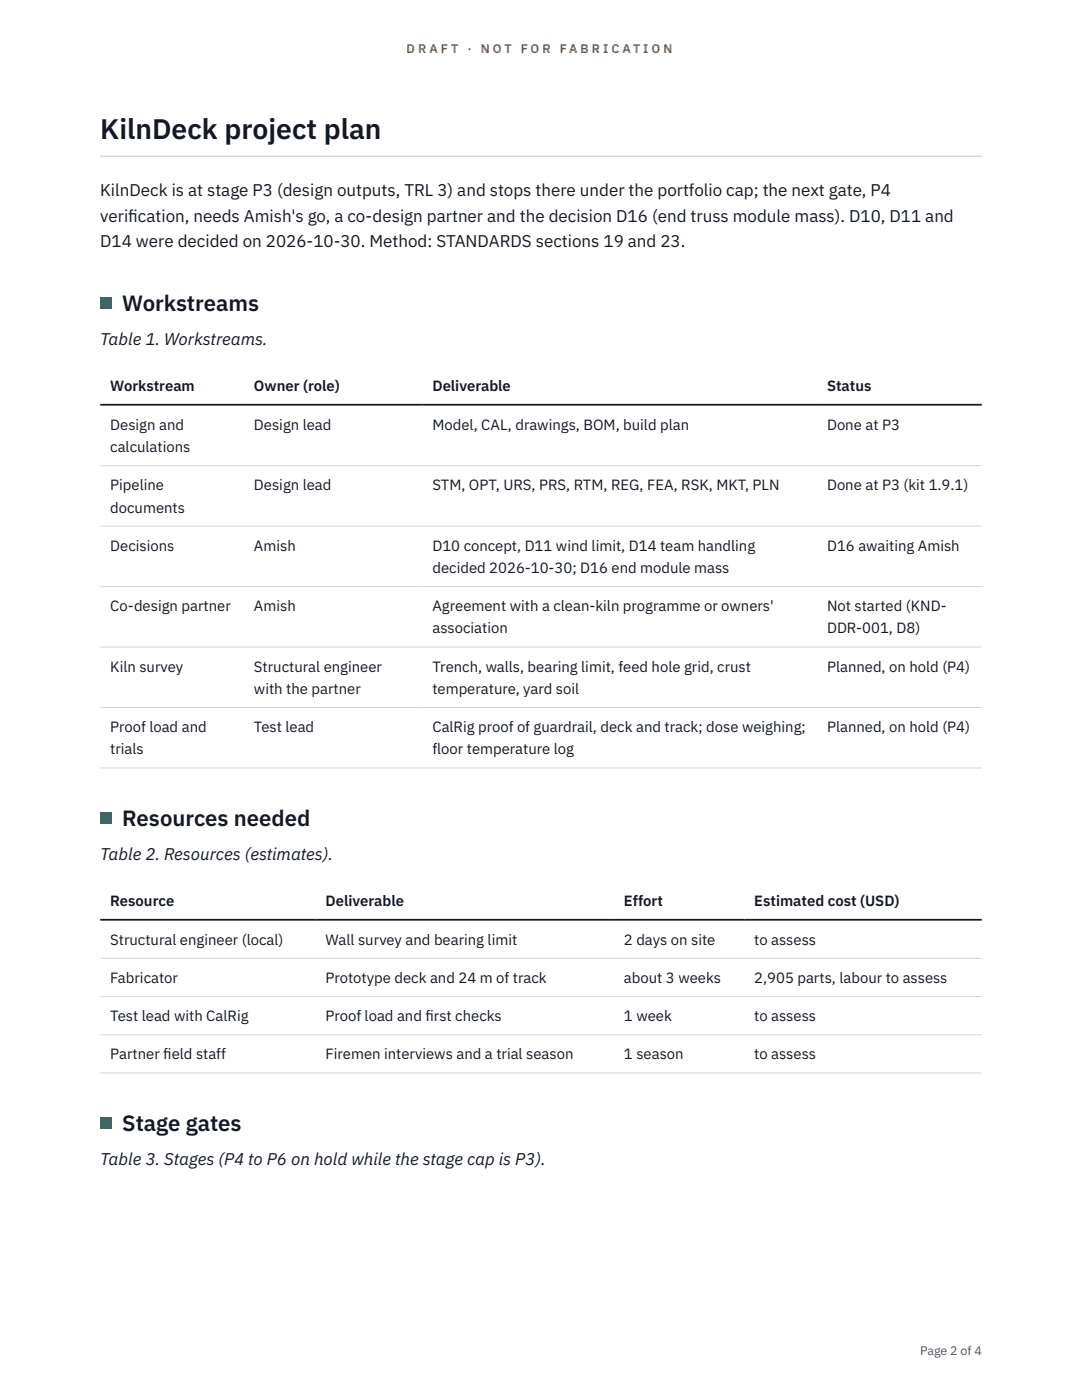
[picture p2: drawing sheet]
<svg xmlns="http://www.w3.org/2000/svg" width="216mm" height="279mm" viewBox="0 0 216 279" stroke-linecap="round" stroke-linejoin="round" font-family="sans-serif">
<defs><g id="words">
<text font-size="5.6" fill="#111827" x="20" y="27.6">KilnDeck project plan</text>
<g font-size="4.4" fill="#111827">
<text x="24.4" y="62">Workstreams</text>
<text x="24.4" y="164.8">Resources needed</text>
<text x="24.4" y="225.6">Stage gates</text>
</g>
<g font-size="3.4" fill="#111827">
<text x="20" y="39.1">KilnDeck is at stage P3 (design outputs, TRL 3) and stops there under the portfolio cap; the next gate, P4</text>
<text x="20" y="44.2">verif</text>
<text x="25.6" y="44.2">ication, needs Amish's go, a co-design partner and the decision D16 (end truss module mass). D10, D11 and</text>
<text x="20" y="49.3">D14 were decided on 2026-10-30. Method: STANDARDS sections 19 and 23.</text>
<text x="20" y="68.9">Table 1. Workstreams.</text>
<text x="20" y="171.7">Table 2. Resources (estimates).</text>
<text x="20" y="232.5">Table 3. Stages (P4 to P6 on hold while the stage cap is P3).</text>
</g>
<g font-size="3" fill="#111827">
<text x="22" y="78">Workstream</text>
<text x="50.7" y="78">Owner (role)</text>
<text x="86.3" y="78">Deliverable</text>
<text x="165" y="78">Status</text>
<text x="22" y="85.8">Design and</text>
<text x="50.7" y="85.8">Design lead</text>
<text x="86.3" y="85.8">Model, CAL, drawings, BOM, build plan</text>
<text x="165" y="85.8">Done at P3</text>
<text x="22" y="90.2">calculations</text>
<text x="22" y="97.9">Pipeline</text>
<text x="50.7" y="97.9">Design lead</text>
<text x="86.3" y="97.9">STM, OPT, URS, PRS, RTM, REG, FEA, RSK, MKT, PLN</text>
<text x="165" y="97.9">Done at P3 (kit 1.9.1)</text>
<text x="22" y="102.3">documents</text>
<text x="22" y="109.9">Decisions</text>
<text x="50.7" y="109.9">Amish</text>
<text x="86.3" y="109.9">D10 concept, D11 wind limit, D14 team handling</text>
<text x="165" y="109.9">D16 awaiting Amish</text>
<text x="86.3" y="114.4">decided 2026-10-30; D16 end module mass</text>
<text x="22" y="122">Co-design partner</text>
<text x="50.7" y="122">Amish</text>
<text x="86.3" y="122">Agreement with a clean-kiln programme or owners'</text>
<text x="165" y="122">Not started (KND-</text>
<text x="86.3" y="126.4">association</text>
<text x="165" y="126.4">DDR-001, D8)</text>
<text x="22" y="134">Kiln survey</text>
<text x="50.7" y="134">Structural engineer</text>
<text x="86.3" y="134">Trench, walls, bearing limit, feed hole grid, crust</text>
<text x="165" y="134">Planned, on hold (P4)</text>
<text x="50.7" y="138.5">with the partner</text>
<text x="86.3" y="138.5">temperature, yard soil</text>
<text x="22" y="146.1">Proof load and</text>
<text x="50.7" y="146.1">Test lead</text>
<text x="86.3" y="146.1">CalRig proof of guardrail, deck and track; dose weighing;</text>
<text x="165" y="146.1">Planned, on hold (P4)</text>
<text x="22" y="150.6">trials</text>
<text x="86.3" y="150.6">floor temperature log</text>
<text x="22" y="180.8">Resource</text>
<text x="65" y="180.8">Deliverable</text>
<text x="124.5" y="180.8">Effort</text>
<text x="150.5" y="180.8">Estimated cost (USD)</text>
<text x="22" y="188.6">Structural engineer (local)</text>
<text x="65" y="188.6">Wall survey and bearing limit</text>
<text x="124.5" y="188.6">2 days on site</text>
<text x="150.5" y="188.6">to assess</text>
<text x="22" y="196.2">Fabricator</text>
<text x="65" y="196.2">Prototype deck and 24 m of track</text>
<text x="124.5" y="196.2">about 3 weeks</text>
<text x="150.5" y="196.2">2,905 parts, labour to assess</text>
<text x="22" y="203.8">Test lead with CalRig</text>
<text x="65" y="203.8">Proof load and f</text>
<text x="84.9" y="203.8">irst checks</text>
<text x="124.5" y="203.8">1 week</text>
<text x="150.5" y="203.8">to assess</text>
<text x="22" y="211.4">Partner f</text>
<text x="32.6" y="211.4">ield staff</text>
<text x="65" y="211.4">Firemen interviews and a trial season</text>
<text x="124.5" y="211.4">1 season</text>
<text x="150.5" y="211.4">to assess</text>
</g>
<g font-size="2.5" fill="#b45309">
<text x="81.1" y="10.5">D R A F T</text>
<text x="93.3" y="10.5">·</text>
<text x="95.9" y="10.5">N O T</text>
<text x="103.9" y="10.5">F O R</text>
<text x="111.7" y="10.5">F A B R I C A T I O N</text>
</g>
<text font-size="2.5" fill="#4b5563" x="183.6" y="270.3">Page 2 of 4</text>
</g></defs>
<path d="M20 31l175.9 .1zM20 31h175.9v.3h-175.9z" fill-rule="evenodd" fill="#d1d5db"/>
<path d="M20 92.9h175.9M20 105h175.9M20 117.1h175.9M20 129.1h175.9M20 141.2h175.9M20 153.3h175.9M20 191.3h175.9M20 198.9h175.9M20 206.5h175.9M20 214.1h175.9" fill="none" stroke="#d1d5db" stroke-width=".2"/>
<path d="M20 80.8h175.9M20 183.6h175.9" fill="none" stroke="#111827" stroke-width=".35"/>
<g fill="#0f766e">
<path d="M20 59.4h2.2v2.2h-2.2z"/>
<path d="M20 162.2h2.2v2.2h-2.2z"/>
<path d="M20 223h2.2v2.2h-2.2z"/>
</g>
<use href="#words"/>
</svg>
